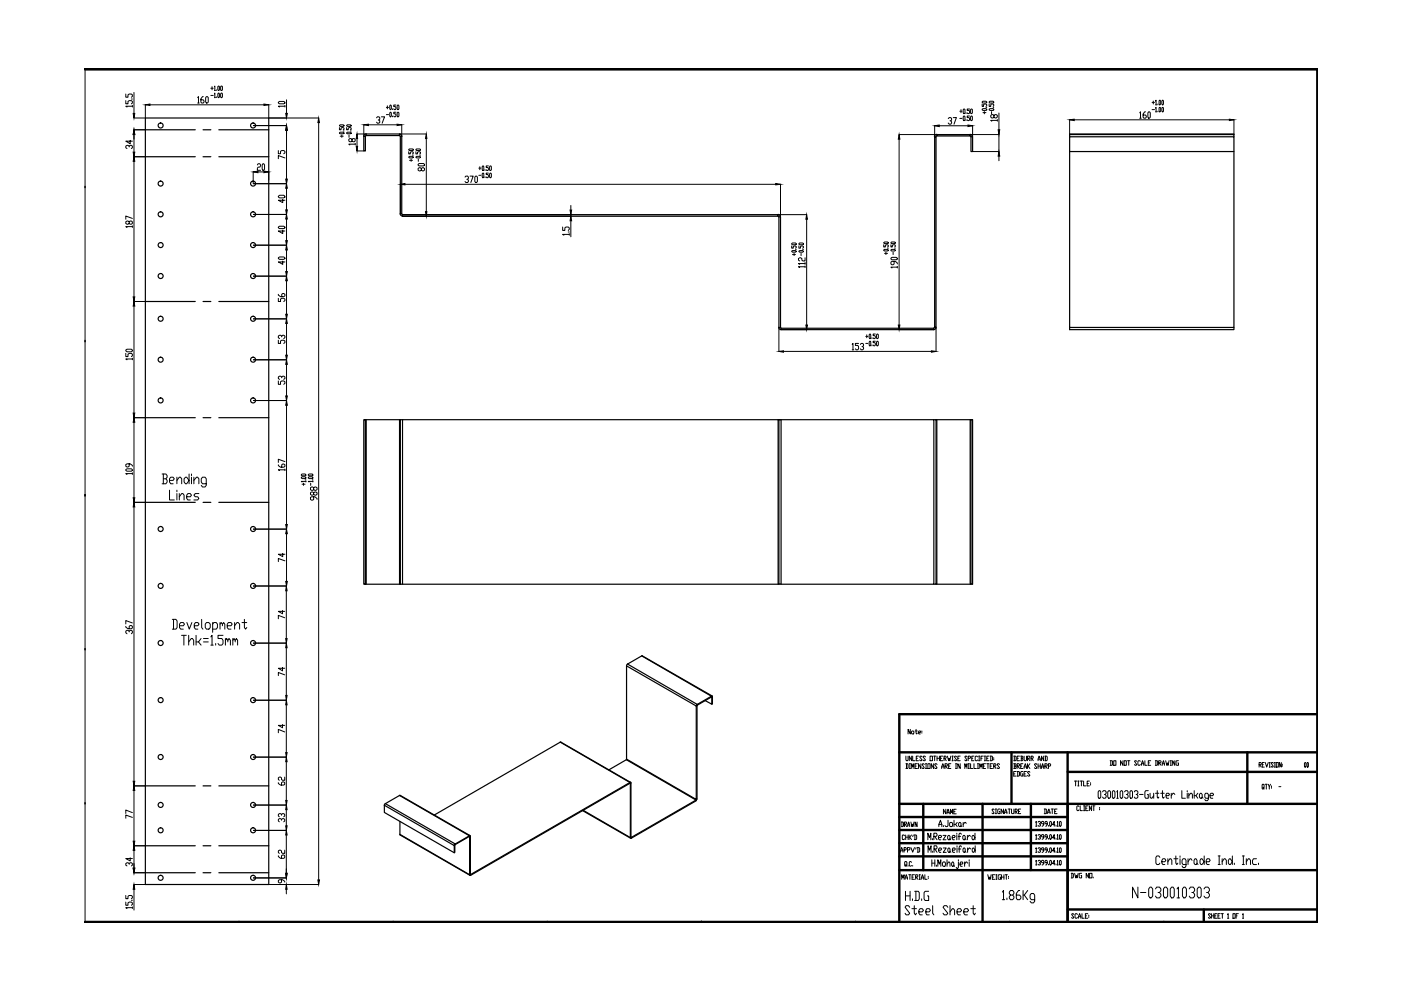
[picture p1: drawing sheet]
<svg xmlns="http://www.w3.org/2000/svg" width="297mm" height="210mm" viewBox="0 0 297 210" stroke-linecap="round" stroke-linejoin="round" font-family="sans-serif">
<!-- layer: 0 -->
<g fill="none" stroke="#000" stroke-width=".25">
<path d="M30.8 25h26.2v162.5h-26.2zM30.8 33.2h10.6M30.8 27.5h10.6M43.1 33.2h1.6M43.1 27.5h1.6M46.4 33.2h10.6M46.4 27.5h10.6M77.1 28.9v3.1h.4v-3.1M77.1 28.9h.4M77.6 28.4l-.4 .2-.1 .3M77.6 28.7l-.1 .2M77.6 28.4h7.1v.3h-7.1z"/>
<path d="M84.7 28.4l.4 .2 .1 .3M84.7 28.7l.1 .2M84.9 28.9h.3v16.4h-.3zM198.2 29h.3v40.4h-.3zM198.6 28.5l-.2 .1-.3 .4M198.6 28.8l-.1 .2M198.6 28.5h7.1v.3h-7.1zM205.7 28.5l.4 .2 .1 .3M205.7 28.8l.1 .2M205.9 29h.3v3.1h-.3zM226.8 29h34.8v3.1h-34.8zM226.8 29v-.5h34.8v.5"/>
<path d="M226.8 32.1v37.3h34.8v-37.3M226.8 28.5v-.1h34.8v.1M84.8 45.3l.1 .3 .4 .2M85.2 45.3l.1 .2M85.3 45.5h79.7v.3h-79.7zM165 45.5l.4 .2v.3M165 45.8l.1 .2M165.1 46h.4v23.4h-.4zM30.8 63.9h10.6M43.1 63.9h1.6M46.4 63.9h10.6M165.1 69.4l.2 .4 .3 .1"/>
<path d="M165.4 69.4l.2 .2M165.6 69.9v-.3h32.4v.3M165.6 69.9h32.4M198.1 69.4l-.1 .2M198.5 69.4l-.3 .4-.2 .1M226.8 69.4v.5h34.8v-.5M30.8 88.6h10.6M43.1 88.6h1.6M46.4 88.6h10.6M77.1 89h.4v34.9h-.4zM77.5 89h.1v34.9h-.1M77.6 89h7.1"/>
<path d="M84.9 89h.4v34.9h-.4zM84.9 89h-.2v34.9h.2M85.3 89h79.8M165 89v34.9h.1M165.1 89h.5v34.9h-.5zM165.6 89h32.4v34.9h-32.4M198 89h.5v34.9h-.5M198.5 89h.1v34.9h-.1M198.6 89h7.1M205.9 89h.3v34.9h-.3zM205.9 89h-.2v34.9h.2M30.8 106.5h10.6"/>
<path d="M43.1 106.5h1.6M46.4 106.5h10.6M77.6 123.9h7.1M85.3 123.9h79.7M136.2 139l-.2 .1M136.2 139.1l14.8 8.5M198.6 123.9h7.1M118.9 157.3h-.1M118.9 157.4l14.8 8.5M132.8 141.2l14.8 8.5v19.8l-14.8-8.5zM133 140.8l-.2 .3M133.1 140.8l3-1.7 14.7 8.5"/>
<path d="M133.1 140.8l14.7 8.6M147.6 149.7l.2-.1v19.8l-.3 .2 .1 .2-13.7 7.9v-.2M147.8 149.5l-.1 .1M147.8 149.3l-.2 .4M147.8 149.4v.1M150.8 147.6l.2 .1M150.8 147.8v-.2l-3 1.8M150.8 147.8l-3 1.7M150.8 147.8h.1M150.8 147.7l.1 .1M150.9 147.8v1.5l-1.4-.8M151 147.7v1.6h-.1"/>
<path d="M151 147.7l-.1 .1M30.8 166.6h10.6M30.8 179.3h10.6M43.1 166.6h1.6M43.1 179.3h1.6M46.4 166.6h10.6M46.4 179.3h10.6M81.5 170.7l14.8 8.6 .1-.1v1.5l-.1 .1v-1.5M81.5 170.7v1.6l14.8 8.5M81.7 170.4l-.2 .3M81.7 170.4l3-1.7 14.8 8.5-3 1.7zM84.8 176.9v.1"/>
<path d="M84.8 174.2v2.7l14.8 8.6M84.8 168.6h-.1M84.8 177l14.9 8.6M84.9 168.7l14.8 8.5M92.1 172.8l26.7-15.4 14.8 8.5v.2l-33.8 19.5M96.5 179.1l-.1 .1M96.5 178.9l-.2 .4M99.5 177.2l.2 .1M99.5 177.3v.1M99.5 177.2v.1l-3 1.8v-.2M99.5 177.3l.1 .1M99.7 177.3v8.1l-.1 .1v-8.1"/>
<path d="M99.7 177.3l-.1 .1M123.5 171.9l10.2 5.8M129.1 163.2l3.7-2.1 14.8 8.5-13.7 7.9M132.8 160.9v.2M133.5 165.9l.3 .1M133.6 165.9l-33.9 19.5M133.8 166l-.2 .1v11.5l.2 .1M133.8 166v11.5l-.2 .1-10-5.8M133.8 177.5h.1M147.7 169.4l-.2 .4M30.8 185h10.6M43.1 185h1.6"/>
<path d="M46.4 185h10.6M99.5 185.4l.3 .2M99.8 185.4v.2"/>
<circle cx="34.1" cy="26.6" r=".53"/>
<circle cx="34.1" cy="38.9" r=".53"/>
<circle cx="53.7" cy="26.6" r=".53"/>
<circle cx="53.7" cy="38.9" r=".53"/>
<circle cx="34.1" cy="45.4" r=".53"/>
<circle cx="34.1" cy="52" r=".53"/>
<circle cx="34.1" cy="58.5" r=".53"/>
<circle cx="53.7" cy="45.4" r=".53"/>
<circle cx="53.7" cy="52" r=".53"/>
<circle cx="53.7" cy="58.5" r=".53"/>
<circle cx="34.1" cy="76.3" r=".53"/>
<circle cx="34.1" cy="67.6" r=".53"/>
<circle cx="53.7" cy="76.3" r=".53"/>
<circle cx="53.7" cy="67.6" r=".53"/>
<circle cx="34.1" cy="84.9" r=".53"/>
<circle cx="53.7" cy="84.9" r=".53"/>
<circle cx="34.1" cy="112.2" r=".53"/>
<circle cx="53.7" cy="112.2" r=".53"/>
<circle cx="34.1" cy="136.3" r=".53"/>
<circle cx="34.1" cy="124.2" r=".53"/>
<circle cx="53.7" cy="136.3" r=".53"/>
<circle cx="53.7" cy="124.2" r=".53"/>
<circle cx="34.1" cy="148.4" r=".53"/>
<circle cx="53.7" cy="148.4" r=".53"/>
<circle cx="34.1" cy="170.7" r=".53"/>
<circle cx="34.1" cy="176" r=".53"/>
<circle cx="34.1" cy="160.5" r=".53"/>
<circle cx="53.7" cy="170.7" r=".53"/>
<circle cx="53.7" cy="176" r=".53"/>
<circle cx="53.7" cy="160.5" r=".53"/>
<circle cx="34.1" cy="186.1" r=".53"/>
<circle cx="53.7" cy="186.1" r=".53"/>
</g>
<g fill="none" stroke="#000" stroke-width=".21">
<path d="M18 14.6v181M26.7 19.9v.7h.4v-.5l.3-.2h.5l.2 .2v.3l-.2 .2M28.4 19.6v4.4M44.7 18.7h.5M45 18.4v.7M45.5 18.4l.1-.2v1M45.5 19.9l.1-.2v1M45.5 19.2h.2M45.9 19.1v.1M46.2 18.4l.1-.2 .2 .2-.1 .8-.2-.1zM46.3 19.7l.2 .2-.1 .8-.2-.2zM46.8 18.4l.1-.2 .3 .2-.2 .8-.2-.1z"/>
<path d="M46.9 19.7l.3 .2-.2 .8-.2-.2zM26.7 21.3v.7h.4v-.5l.3-.2h.5l.2 .2v.3l-.2 .2M27.4 31.2l-.3-.4-.4 .2v.3l.2 .2M27.4 31l.2-.2 .5 .2v.3l-.2 .2M27.6 29.8v.7l-.9-.6h1.4M27.9 21h.2M28.1 22.5h-1.4l.2 .2M28.1 22.4v.3M28.4 25h2.4M28.4 27.5h2.4M28.4 28.5v3.8M28.4 34.2v28.7"/>
<path d="M28.4 33.2h2.4M30.8 22.2v2.8M31.8 22.2h24.2M41.9 20.7l.2-.2v1.3M41.9 21.8h.3M43.1 20.5h-.2l-.3 .5v.6l.2 .2h.3l.2-.2-.2-.4h-.5M43.8 20.5l.4 .2v.9l-.2 .2-.4-.2v-.9zM44.7 20.2h.5M45.5 20.7h.2M45.9 20.5v.2M53.7 36.4v2.5M53.7 38.9h7"/>
<path d="M53.7 26.6h7M54.6 35l.1-.3h.4l.1 .3-.1 .4h-.4l-.1 .2v.5h.6M54.7 36.4h1.3M55.8 34.7l.3 .3v.9l-.2 .2-.3-.2v-.9zM57 22.2v2.8M57 36.4v1.8M57 25h10.6M59 31.9v.7h.5v-.5l.7-.2 .2 .2v.3l-.2 .2M59 21.7l.3-.2h.9l.2 .3-.2 .2h-.9zM60.4 33.5l-1.4-.5v.7M60.4 22.5h-1.4l.3 .2M60.4 22.4v.3"/>
<path d="M60.7 21.2v2.8M60.7 27.6v10.4M60.7 39.9v4.6M67.6 26v160.6M72 28.2l.8-.2 .1 .3-.8 .1zM72 27.1v.4h.3v-.3l.2-.1 .4 .1v.2l-.1 .1M72 26.6l.8-.1 .1 .2-.8 .1zM72.1 28.9h.7M72.5 28.6v.5M72.8 27.8h.1M73.5 28.2l.8-.2 .2 .3-.8 .1zM73.5 27.1v.4h.3v-.3l.2-.1 .5 .1v.2l-.2 .1"/>
<path d="M73.5 26.6l.8-.1 .2 .2-.8 .1zM74 28.6v.5M74.3 27.8h.2M74.6 29.5l.2-.1 .5 .1v.4l-.2 .2-.5-.2v-.4l-.2-.1-.4 .1v.4l.2 .2 .4-.2M75.3 30.6h-1.3l.2 .1M75.3 30.4v.3M75.7 28.4h1.9M75.7 32h1.4M75.7 29.4v1.6M77.1 26.5v2.4M78.1 26.5h6.1M79.8 25l.2-.2h.3l.2 .2v.2l-.3 .2"/>
<path d="M80.3 25.4l.2 .3-.2 .4h-.3l-.2-.2M80.9 24.8h.6l-.5 1.3M81.9 22.8h.5M81.9 24.3h.5M82.1 22.4v.7M82.8 22.3l.2 .1-.2 .8-.2-.1zM82.8 23.8l.2 .2-.2 .8-.2-.2zM83.2 23.1v.1M83.2 24.6v.2M83.9 22.3h-.4v.3h.3l.1 .2-.1 .4-.3-.1M83.9 23.8h-.4v.3h.3l.1 .5-.1 .2-.3-.2M84.3 22.3l.3 .1-.1 .8-.3-.1z"/>
<path d="M84.3 23.8l.3 .2-.1 .8-.3-.2zM84.8 28.4h5.6M84.9 39.1v6.2M85.2 26.5v2.4M85.9 39.1h78.6M86.7 33.3l.8-.2 .1 .3-.8 .1zM86.7 32.2v.4h.3v-.3l.2-.1 .4 .1-.1 .3M86.7 31.7l.8-.1 .1 .2-.8 .1zM86.8 34h.7M87.2 33.7v.5M87.5 32.9h.1M88.2 33.3l.8-.2 .2 .3-.9 .1z"/>
<path d="M88.2 32.2v.4h.3v-.3l.2-.1 .5 .1-.2 .3M88.2 31.7l.8-.1 .2 .2-.9 .1zM88.6 34.8l.3-.1h.9l.2 .3-.2 .2h-.9zM88.7 33.7v.5M89 32.9h.2M89.3 35.7l.3-.1 .4 .1v.4l-.2 .1-.5-.1v-.4l-.2-.1-.5 .1v.4l.3 .1 .4-.1M90.4 29.4v15.5M98.6 37.5l.2-.2h.3l.2 .5-.3 .2M99.1 38l.2 .3-.2 .4h-.3l-.2-.2M99.7 37.3h.6l-.5 1.4M100.8 37.3l.4 .2v1l-.2 .2-.3-.2v-1zM101.5 35.6h.5"/>
<path d="M101.5 37.2h.5M101.7 35.3v.7M102.4 35.2l.2 .1-.1 .9-.3-.2zM102.4 36.7l.2 .2-.1 .8-.3-.2zM102.8 36v.2M102.8 37.5v.2M103.5 35.2h-.4v.3l.4 .1-.1 .6-.3-.2M103.5 36.7h-.4v.3h.3l.1 .2-.1 .5-.3-.2M103.9 35.2l.3 .1-.1 .9-.3-.2zM103.9 36.7l.3 .2-.1 .8-.3-.2zM165.5 39.1v6.9M190.6 28.5h8"/>
<path d="M190.6 29.5v39.4M198.2 26.7v2.3M199.1 26.7h6.1M201 25.1l.3-.2h.3l.2 .5-.4 .2M201.6 25.6l.2 .3-.2 .4h-.3l-.3-.2M202.1 24.9h.7l-.5 1.4M203.5 23.6h.5M203.5 25.1h.5M203.8 23.2v.7M204.2 23.2l.1-.1 .3 .1-.1 .9-.3-.2zM204.3 24.6l.3 .2-.1 .8-.3-.2zM204.8 23.9v.2"/>
<path d="M204.8 25.4v.2M205.6 23.1h-.5v.3h.3l.2 .2-.2 .5-.3-.2M205.6 24.6h-.5v.3h.3l.2 .2-.2 .5-.3-.2M205.7 28.5h6.1v3.6h-5.6M205.8 23.2l.1-.1 .3 .1-.2 .9-.2-.2zM205.9 24.6l.3 .2-.2 .8-.2-.2zM206.2 26.7v2.3M208.2 23.2l.8-.2 .2 .3-.8 .1zM208.2 22.1v.5h.3v-.4l.2-.1 .5 .1-.2 .4M208.2 21.6l.8-.1 .2 .2-.8 .1zM208.4 23.9h.6M208.7 23.7v.4"/>
<path d="M209 22.8h.2M209.7 23.2l.9-.2 .1 .3-.8 .1zM209.7 22.1v.5h.4v-.4l.1-.1 .5 .1-.1 .4M209.7 21.6l.9-.1 .1 .2-.8 .1zM210.2 23.7v.4M210.6 22.8h.1M210.7 24.5l.3-.2 .5 .2v.3l-.3 .2-.5-.2v-.3l-.2-.2-.4 .2v.3l.2 .2 .4-.2M211.5 25.5h-1.4l.2 .2M211.5 25.4v.3M211.8 24v3.5M211.8 33.1v1M226.8 25.4v3.1"/>
<path d="M227.8 25.4h32.8M241.6 23.9l.2-.2v1.4M241.6 25.1h.4M242.9 23.7h-.2l-.3 .5v.6l.1 .3h.4l.1-.5-.1-.2h-.5M243.5 23.7l.4 .2v.9l-.2 .3-.3-.3v-.9zM244.3 21.7h.5M244.3 23.2h.5M244.5 21.4v.7M245 21.4l.1-.1v.9M245 22.9l.1-.1v.9M245 22.2h.2M245 23.7h.2"/>
<path d="M245.5 22.1v.1M245.5 23.6v.1M245.8 21.3l.3 .1-.1 .8-.3-.1zM245.8 22.8l.3 .1-.1 .8-.3-.1zM246.5 21.3l.2 .1-.1 .8-.3-.1zM246.5 22.8l.2 .1-.1 .8-.3-.1zM261.6 25.4v3.1M27.4 47l.5-.1 .2 .1v.4l-.5 .1-.2-.1v-.4l-.3-.1-.4 .1v.4l.2 .1 .5-.1M28.1 48h-1.4l.2 .2M28.1 46.3l-1.4-.5v.7M28.1 47.9v.3M53.7 58.5h7"/>
<path d="M53.7 52h7M53.7 45.5h7M59 54.7l.3-.2h.9l.2 .3-.2 .2h-.9zM59 48.1l.3-.1h.9l.2 .3-.2 .2h-.9zM59 41.6l.3-.2h.9l.2 .4-.2 .2h-.9zM59.9 55.4v.6l-.9-.5h1.4M59.9 48.8v.7l-.9-.5h1.4M59.9 42.3v.7l-.9-.5h1.4M60.7 46.4v4.6M60.7 53v4.6M60.7 59.5v7.1M85.4 45.5h35.6v.3h-35.6"/>
<path d="M119.3 48.1v.8h.5v-.6l.2-.2h.5l.2 .2v.3l-.2 .3M120.5 49.2h.2M120.7 49.7h-1.4l.2 .2M120.7 49.5v.4M121 43.6v.9M121 46.8v3.4M165 45.5h6M167.9 53.3l.8-.2 .1 .2-.8 .2zM167.9 52.2v.4h.3v-.3l.5-.1 .1 .1-.1 .3M167.9 51.6l.8-.1 .1 .3-.8 .1zM168 54h.7M168.4 53.7v.5"/>
<path d="M168.7 52.9h.1M169.4 53.3l.8-.2 .1 .2-.8 .2zM169.4 52.2v.4h.3l.1-.4 .5 .1-.1 .3M169.4 51.6l.8-.1 .1 .3-.8 .1zM169.8 53.7v.5M170.2 52.9h.1M170.7 56.6h-1.4l.2 .1M170.7 55.9h-1.4l.2 .1M170.7 54.7v.6h-.5l-.2-.1v-.4l-.2-.1-.5 .1v.4l.2 .1M170.7 55.7v.3M170.7 56.4v.3M171 46.5v22.4"/>
<path d="M187.4 53l.8-.1 .1 .2-.8 .1zM187.4 51.9v.5h.3l.1-.5 .5 .1v.3l-.1 .1M187.4 51.4l.8-.1 .1 .2-.8 .1zM187.5 53.7h.7M187.8 53.5v.5M188.2 52.6h.1M188.9 54.7l.2-.1h.9l.2 .3-.2 .2h-.9zM188.9 53l.8-.1 .1 .2-.8 .1zM188.9 51.9v.5h.3v-.4l.2-.1h.3l.1 .1-.1 .4M188.9 51.4l.8-.1 .1 .2-.8 .1zM189.4 53.5v.5M189.6 55.4v.6l-.2 .1-.5-.1v-.4l.2-.2h.7l.4 .4v.2"/>
<path d="M189.7 52.6h.1M190.2 56.6h-1.3l.2 .2M190.2 56.5v.3M26.7 74.9v.7h.4v-.5l.3-.2h.5l.2 .2v.3l-.2 .2M26.7 74.2l.2-.2h1l.2 .4-.2 .2h-1zM28.1 76.1h-1.4l.2 .2M28.1 75.9v.4M28.4 64.9v22.7M28.4 63.9h2.4M53.7 76.3h7M53.7 67.6h7M59 72.1v.7h.5v-.5l.7-.2 .2 .2v.3l-.2 .2"/>
<path d="M59 63.2v.7h.5v-.5l.7-.2 .2 .2v.4l-.2 .1M59 62.4v.2l.5 .3h.7l.2-.2v-.3l-.5-.2-.2 .2v.5M59.7 79.9l.2-.1 .5 .1v.4l-.2 .1M59.7 71.4l-.2-.3-.5 .1v.4l.3 .2M59.7 71.2l.2-.1 .5 .1v.4l-.2 .2M60.7 68.6v6.7M60.7 77.3v6.6M165.1 69.5v5M165.7 69.9h5.3M166.1 74.5h31.4M180.7 73l.1-.2v1.4M180.7 74.2h.3"/>
<path d="M182 72.8h-.6v.4h.5l.1 .3v.5l-.1 .2h-.4l-.1-.2M182.4 73l.2-.2h.3l.2 .2-.2 .5h-.1M182.9 73.5l.2 .2-.2 .5h-.3l-.2-.2M183.6 71.3h.4M183.6 72.8h.4M183.8 71v.6M184.4 70.8l.2 .2-.1 .8-.2-.2zM184.4 72.3l.2 .2-.1 .8-.2-.1zM184.9 71.6v.2M184.9 73.2v.1M185.6 70.8h-.5v.4h.4l.1 .1-.1 .5-.4-.2M185.6 72.3h-.5v.3h.4l.1 .2-.1 .5-.4-.1"/>
<path d="M186 70.8l.2 .2-.1 .8-.3-.2zM186 72.3l.2 .2-.1 .8-.3-.1zM190.6 69.9h7.4M198.5 69.5v5M26.7 99.6l.2-.2h1l.2 .3-.2 .2h-1zM27.4 98.3v.5l-.3 .2-.4-.2v-.3l.2-.2h.7l.5 .4v.1M28.4 89.5v16M28.4 88.6h2.4M53.7 84.9h7M59 98.6v.1l.5 .4h.7l.2-.2v-.3l-.5-.2-.2 .2v.5M59 80.8v.7h.5v-.6l.2-.1 .7 .1v.4l-.2 .2M59.7 80.1l-.2-.3-.5 .1v.4l.3 .1"/>
<path d="M60.4 99.6h-1.4l.3 .2M60.4 97.9l-1.4-.5v.6M60.4 99.4v.4M60.7 85.9v25.3M28.1 100.4h-1.4l.2 .2M28.1 100.2v.4M28.4 107.5v58.2M28.4 106.5h2.4M34.4 100.5h.8l.2 .3v.4l-.2 .3M34.6 101.5h.6l.2 .4v.3l-.2 .4h-.8M34.6 100.5v2.1M35.9 101.9h.8l.3-.4-.3-.3h-.5l-.3 .3v.7l.3 .4h.5"/>
<path d="M35.9 103.9v2.1h1.1M37.5 101.9l.5-.7h.3l.2 .3v1.1M37.5 101.2v1.4M37.5 103.9v.4M37.5 104.6v1.4M38 105.3l.5-.7h.3l.2 .4v1M38 104.6v1.4M39.3 101.2h.3l.5 .7-.5 .7h-.3l-.3-.4v-.7zM39.6 105.3h.7l.3-.3-.3-.4h-.5l-.2 .4v.7l.2 .3h.5M40.1 100.5v2.1M40.6 100.5v.3M40.6 101.2v1.4"/>
<path d="M41.1 101.9l.6-.7h.2l.3 .3v1.1M41.1 101.2v1.4M42.2 104.6h-.8l-.3 .4 .3 .3h.5l.3 .4-.3 .3h-.8M43.7 102.6h-.8l-.2-.4v-.7l.2-.3h.6l.2 .3v1.4l-.2 .4h-.6l-.2-.4M53.7 112.2h7M59.9 117.3v.7l-.9-.5h1.4M60.4 118.9l-1.4-.5v.7M60.7 113.2v10.1M63.9 101.2l.8-.1 .2 .2-.8 .2zM63.9 100.6l.8-.1 .2 .3-.8 .1zM64.1 102.7h.6M64.3 102.4v.5"/>
<path d="M64.7 101.7h.2M64.9 102.1h-1l.2 .1M64.9 101.9v.3M65.4 101.2l.8-.1 .1 .2-.8 .2zM65.4 100.6l.8-.1 .1 .3-.8 .1zM65.9 102.4v.5M66.2 101.7h.1M66.3 102.1h-.9l.1 .1M66.3 101.9v.3M66.5 105.3v.6l-.2 .1-.5-.1v-.4l.2-.2h.8l.4 .4v.2M66.5 104.5l.3-.2 .4 .2v.3l-.2 .2-.5-.2v-.3l-.2-.2-.5 .2v.3l.2 .2 .5-.2M66.5 103.4l.3-.1 .4 .1v.4l-.2 .2-.5-.2v-.4l-.2-.1-.5 .1v.4l.2 .2 .5-.2"/>
<path d="M26.7 132.8v.2l.4 .3h.8l.2-.2v-.3l-.5-.2-.2 .2v.5M27.4 134l-.3-.4-.4 .2v.4l.2 .2M27.4 133.8l.2-.2 .5 .2v.4l-.2 .2M28.1 132.1l-1.4-.5v.7M36.5 131.3h.8l.2 .4v1.4l-.2 .3h-.8M36.8 131.3v2.1M38.1 132.7h.8l.2-.4-.2-.3h-.6l-.2 .3v.8l.2 .3h.6M38.5 134.7h1M39 134.7v2.1M39.6 132l.5 1.4 .6-1.4M40 136.1l.6-.7h.2l.3 .4v1M40 134.7v2.1"/>
<path d="M41.2 132.7h.8l.2-.4-.2-.3h-.6l-.2 .3v.8l.2 .3h.6M41.6 134.7v2.1M42.1 136.1l.5 .7M42.6 135.4l-.5 .7h-.5M42.8 131.3v1.8l.2 .3M43.1 135.4h1.1M43.1 136.1h1.1M43.8 132h.5l.3 .3v.8l-.3 .3h-.5l-.3-.3v-.8zM44.7 135l.3-.3v2.1M44.7 136.8h.5M45.1 132.3l.2-.3h.5l.3 .3v.8l-.3 .3h-.7M45.1 132v2.1"/>
<path d="M45.7 136.4v.4M46.7 132.3l.2-.3 .3 .3v.4M46.7 132v1.4M47.2 132.3l.2-.3 .3 .3v1.1M47.3 134.7h-1.1v.7h.8l.3 .4v.6l-.3 .4h-.5l-.3-.4M47.8 135.8l.2-.4 .3 .4v.3M47.8 135.4v1.4M48.2 132.7h.8l.2-.4-.2-.3h-.6l-.2 .3v.8l.2 .3h.6M48.3 135.8l.3-.4 .3 .4v1M49.4 135.8l.2-.4 .3 .4v.3M49.4 135.4v1.4M49.7 132.7l.5-.7h.3l.3 .3v1.1"/>
<path d="M49.7 132v1.4M49.9 135.8l.2-.4 .3 .4v1M51.3 132h1M51.8 131.3v1.8l.3 .3 .2-.3M53.7 136.4h7M53.7 124.2h7M59.9 129.5v.6l-.9-.5h1.4M60.4 131l-1.4-.5v.7M60.7 125.3v10.1M60.7 137.3v10.1M53.7 148.5h7M59.9 153.6v.7l-.9-.5h1.4"/>
<path d="M59.9 141.5v.7l-.9-.5h1.4M60.4 155.2l-1.4-.6v.8M60.4 143.1l-1.4-.5v.7M60.7 149.4v10.2M193 154.6v1l-.5-1v1M193.4 155l.4 .2-.2 .4-.3-.2zM194 155h.5M194.2 154.6v.8l.2 .2 .1-.2M194.7 155.3h.4v-.3l-.4 .2 .2 .4h.2M195.5 155v.2M195.5 155.3v.1M28.1 173.3l-1.4-.5v.7"/>
<path d="M28.1 172.3l-1.4-.6v.8M28.4 167.6v10.8M28.4 166.6h2.4M28.4 179.3h2.4M53.7 176.1h7M53.7 170.7h7M53.7 160.5h7M59 165.9v.2l.5 .4h.7l.2-.2v-.4l-.5-.1-.2 .1v.6M59.7 173.9l-.2-.3h-.3l-.2 .1v.4l.2 .1M59.7 173.7l.2-.1 .5 .1v.4l-.2 .1M59.7 172.8l-.2-.3h-.3l-.2 .2v.3l.2 .2M59.7 172.7l.2-.2 .5 .2v.3l-.2 .2"/>
<path d="M60.4 164.8v.6h-.5l-.4-.6-.5 .1v.4l.2 .1M60.7 161.5v8.2M60.7 171.7v3.4M60.7 177v8.2M191.1 174.3h.3l.2 .2v.6l-.2 .2h-.3M191.2 174.3v1M191.8 174.8h.3l.1-.2-.1-.3h-.3v1M191.8 177.2l-.2-.2h-.2l-.1 .2 .1 .8 .4-.2M191.9 174.8l.3 .5M192 177v1M192 177.5h.5M192.1 160.3l.1 1 .3-.2v-.8"/>
<path d="M192.1 161.9h.3l.1 .2v.7l-.1 .1h-.3M192.2 161.9v1M192.4 175.3l.3-1 .2 1M192.4 174.9h.5M192.5 177v1M192.7 177v1M192.8 161.9h.2M192.8 162.9h.2M192.9 177.5l.4 .5M192.9 161.9v1M193.1 174.3l.2 1 .2-.5v.5l.3-1M193.1 179.7l.4 1 .4-1"/>
<path d="M193.3 177l-.6 .5M193.3 160.3v1l-.5-1v1M193.3 162.9v-1l.2 .7 .3-.7v1M193.5 160.3v1h.5M193.6 177l-.1 .4M193.8 177h.4l.2 .2v.6l-.2 .2h-.4M194 177v1M194 162.4h.3M194.2 179.7l-.1 .3M194.3 160.8h.2M194.4 174.3v1l-.4-1v1M194.5 179.7h.4l.1 .2v.6l-.1 .2h-.4"/>
<path d="M194.5 161.9h-.5v1h.5M194.6 179.7v1M194.7 160.3h-.4v1h.4M195.2 161.9v1l-.5-1v1M195.5 160.5l-.1-.2-.4 .2 .5 .6-.1 .2-.4-.2M196 162.1l-.2-.2-.3 .2 .5 .7-.2 .1-.3-.1M196.2 160.5l-.1-.2-.4 .2 .5 .6-.1 .2-.4-.2M196.2 161.9h.3M196.2 162.9h.3M196.3 161.9v1M196.7 161.9h.5v1h-.5zM196.7 178.1v-1.4l.4 .9 .3-.9v1.4"/>
<path d="M197.2 160.3h.5v1h-.5zM197.7 177.8v.3M198 161.9v1l-.6-1v1M198 160.3h.4M198 177.3h.5l.2-.2-.2-.4h-.5v1.4M198.2 160.3v1M198.2 177.3l.5 .8M198.7 162.1l-.2-.2-.3 .2 .5 .7-.2 .1-.3-.1M198.7 160.8h.5M198.7 160.3v1M199 177.6h.5l.1-.3-.1-.2h-.4l-.1 .2v.5l.1 .3h.4M199.1 175.3v-.5l.3-.9 .3 1.4"/>
<path d="M199.1 174.8h.6M199.2 160.3v1M199.4 160.8h.2M199.6 162.9l.3-1 .3 1M199.6 162.6h.6M199.9 160.3h-.5v1h.5M199.9 177.1h.7l-.7 1h.7M200 179.8h.6l-.6 .9h.6M200 175v.3M200.2 160.8l.4-.1-.1-.4h-.3v1M200.3 160.8l.3 .5M200.4 162.4h.3l.2-.1-.2-.4h-.3v1"/>
<path d="M200.5 162.4l.4 .5M200.5 171.6v1l-.5-1v1M200.8 172.6l.2-1 .3 1M200.8 172.3h.5M200.9 160.3l.2 1 .2-.5 .1 .5 .2-1M201 173.9v1.1l-.2 .3h-.3l-.1-.3M201.1 177.1l.3 .2v.5l-.1 .3-.4-.3v-.5zM201.1 179.8l.3 .2v.5l-.1 .2-.3-.2v-.5zM201.1 162.4h.3M201.4 177.8l.1 .3M201.5 174.4h.3l.2 .2v.4l-.2 .3h-.3l-.2-.3zM201.5 172.6v-1l.3 .7 .2-.7v1"/>
<path d="M201.6 161.9h-.5v1h.5M201.8 161.3h.3M201.8 160.3h.3M201.9 177.6h.5l.1-.3-.1-.2h-.3l-.2 .2v.5l.2 .3h.3M202 160.3v1M202.2 172.1h.3M202.3 173.9v1.4M202.6 161.9h.2M202.6 162.9h.2M202.6 174.8l.3 .5M202.7 161.9v1M202.7 171.6h-.5v1h.5"/>
<path d="M202.8 160.5l-.1-.2-.3 .2 .4 .6-.1 .2-.3-.2M202.9 176.7v.2M202.9 177.1v1M202.9 179.3v.3M202.9 179.8v.9M202.9 174.4l-.3 .4h-.3M203.1 160.8h.2M203.2 177.3h.5M203.4 174.4l.4 .2v.4l-.2 .3-.4-.3v-.4zM203.6 160.3h-.5v1h.5M203.6 161.9v1l-.5-1v1M203.8 175l.1 .3"/>
<path d="M203.8 176.9l-.1-.2-.4 .2v1.2M203.8 179.6l-.1-.3-.3 .3v1.1M204.2 174.4v.9M204.3 177.1l.3 .2v.5l-.1 .3-.4-.3v-.5zM204.3 179.8l.3 .2-.1 .7-.3-.2v-.5zM204.6 162.9v-1l.2 .7 .2-.7v1M204.6 177.8l.2 .3M204.9 174.6l-.3-.2-.4 .4M205 160.5l-.1-.2-.3 .2 .4 .6-.1 .2-.3-.2M205.1 177.1v1M205.1 179.8v.9M205.3 160.8l.5-.1-.1-.4h-.4v1"/>
<path d="M205.3 161.9h.2M205.3 162.9h.2M205.4 161.9v1M205.7 177.3l-.3-.2-.3 .5M205.8 161.9v1h.4M206 160.8h.2M206.2 177.1h.2l.3 .5-.3 .5-.3-.3v-.5zM206.3 179.8l.5 .5-.4 .4-.3-.2v-.5zM206.5 160.3h-.5v1h.5M206.5 161.9v1h.5M206.7 176.7v1.4M206.8 179.3v1.4"/>
<path d="M207.3 160.5l-.2-.2-.3 .2 .1 .8 .4-.2M207.3 161.9h.2M207.3 162.9h.2M207.3 161.9v1M207.5 161.3h.2M207.5 160.3h.2M207.6 160.3v1M207.7 162.9v-1l.3 .7 .2-.7v1M208 160.8h.2M208.5 160.3h-.5v1M208.5 162.4h.2M208.7 161.3h.3"/>
<path d="M208.7 160.3h.3M208.8 160.3v1M209 161.9h-.5v1h.5M209.2 160.8h.3M209.2 161.9h.5M209.5 161.9v1M209.7 160.3h-.5v1h.5M209.9 160.3h.4l.1 .2v.6l-.1 .2h-.4M209.9 162.4h.3M210.1 160.3v1M210.4 161.9h-.5v1h.5M210.7 162.4h.3l.2-.1-.2-.4h-.3v1"/>
<path d="M210.7 160.7v.1M210.7 161v.1M210.8 171.7l-.1-.2-.4 .2 .5 .7-.1 .1-.4-.1M210.8 162.4l.4 .5M211 172.5h.3M211 171.5h.3M211.2 171.5v1M211.9 162.1l-.1-.2-.4 .2 .5 .7-.1 .1-.4-.1M212 171.5h-.3l-.2 .2 .2 .8h.3v-.5h-.1M212.8 171.5v1l-.5-1v1M213 172.5l.2-1 .3 1M213 172.2h.5"/>
<path d="M213.7 171.5h.5M214 171.5v1M214.5 171.5v.9l.1 .1 .4-.1v-.9M214.9 160.3h.4l.1 .2v.6l-.1 .2h-.4M214.9 161.9h.4l.1 .2-.1 .3M214.9 164.1h.3M215.1 162.4h.2l.1 .4-.1 .1h-.4M215.1 160.3v1M215.1 161.9v1M215.2 172h.4l.1-.1-.1-.4h-.4v1M215.3 172l.4 .5M215.4 163.6h-.5v.9h.5"/>
<path d="M215.6 162.4h.4l.2-.1-.2-.4h-.4v1M215.6 163.6h.4l.2 .1v.7l-.2 .1h-.4M215.6 160.8h.3M215.8 162.4l.4 .5M215.8 163.6v.9M215.9 172h.3M216.2 160.3h-.6v1h.6M216.4 160.3h.3l.2 .2-.2 .3M216.4 171.5h-.5v1h.5M216.4 162.4h.2M216.5 160.8h.2l.2 .3-.2 .2h-.3M216.5 160.3v1"/>
<path d="M216.9 161.9h-.5v1h.5M216.9 163.6h-.4l-.1 .1 .1 .8h.4v-.4h-.2M217.1 160.3l.2 1 .3-.2v-.8M217.1 162.9l.3-1 .2 1M217.1 162.6h.5M217.1 164.1h.3M217.6 163.6h-.5v.9h.5M217.8 160.8l.6-.1-.2-.4h-.4v1M217.8 161.9v1M218 160.8l.4 .5M218 162.4l.4 .5M218.4 161.9l-.6 .5"/>
<path d="M218.4 163.7l-.4-.1-.2 .1 .6 .7-.2 .1-.4-.1M218.6 160.8l.5-.1-.2-.4h-.3v1M218.7 160.8l.4 .5M219.6 174.3l.1-.1v1M219.6 177.1l.1-.1v.9M219.6 179.9l.1-.2v1M219.6 175.2h.2M219.6 177.9h.2M219.8 162.1l-.1-.2-.4 .2 .5 .7-.1 .1-.4-.1M220.1 161.3l.2-1 .3 1M220.1 174.3l.4-.1 .1 .3-.3 .2M220.1 177.1l.4-.1 .1 .3-.3 .2"/>
<path d="M220.1 179.9l.4-.2 .1 .3-.3 .2M220.1 162.4h.5M220.1 161h.5M220.1 161.9v1M220.5 174.7l.1 .1-.1 .4-.4-.2M220.5 177.5l.1 .1-.1 .3-.4-.1M220.6 161.9v1M220.8 162.9l.3-1 .2 1M220.8 162.6h.5M221.3 160.3v1l-.5-1v1M221.3 174.7h-.4l-.1-.2 .1-.3 .4 .1v.5l-.4 .4M221.3 177.5h-.4l-.1-.2 .1-.3 .4 .1v.5l-.4 .3"/>
<path d="M221.4 171.5h.4l.1 .2v.7l-.5 .1M221.5 160.3h.4l.1 .2v.6l-.1 .2h-.4M221.5 162.4h.4l.1-.1-.1-.4h-.4v1M221.5 171.5v1M221.7 160.3v1M221.7 162.4l.3 .5M222 174.7h-.3l-.1-.2 .1-.3 .3 .1v.5l-.3 .4M222 177.5h-.3l-.1-.2 .1-.3 .3 .1v.5l-.3 .3M222.1 172.5l.3-1 .2 1M222.1 172.2h.5M222.3 162.4h.3l.2-.1-.2-.4h-.3v1M222.3 175v.2"/>
<path d="M222.3 177.8v.1M222.7 174.2l.2 .1-.1 .9-.3-.2zM222.7 177l.2 .1-.1 .8-.3-.1zM222.7 179.7l.2 .2-.1 .8-.3-.1zM222.9 171.5h.5M223.1 171.5v1M223.6 172h.3M223.6 174.8h-.5l.4-.6v1M223.6 177.6h-.5l.4-.6v.9M223.9 175v.2M223.9 177.8v.1M224.1 171.5h-.5v1h.5"/>
<path d="M224.2 174.3v-.1v1M224.2 177.1v-.1v.9M224.2 179.9v-.2v1M224.2 175.2h.2M224.2 177.9h.2M224.7 174.2l.3 .1-.1 .9-.3-.2zM224.7 177l.3 .1-.1 .8-.3-.1zM224.7 179.7l.3 .2-.1 .8-.3-.1zM227.8 165.6h.5M228 165.6v1M228.5 166.6h.3M228.5 165.6h.3"/>
<path d="M228.6 165.6v1M228.8 171l-.2-.1-.3 .1v.7l.1 .2 .4-.2M229 170.9v1h.5M229 165.6h.5M229.3 165.6v1M229.7 165.6v1h.6M229.7 170.9h.3M229.7 171.9h.3M229.9 170.9v1M230.2 171.4h.3M230.5 166.1h.3M230.7 170.9h-.5v1h.5"/>
<path d="M231 165.6h-.5v1h.5M231.2 165.9v.2M231.2 166.3v.2M231.4 170.9v1l-.4-1v1M231.7 170.9h.5M231.9 170.9v1M233 167.6h.2l.2 .3v1.1l-.2 .2h-.2l-.2-.2v-1.1zM233.1 171.2v.2M233.1 171.5v.2M233.8 167.9l.1-.3h.4l.2 .3v.3l-.4 .2M234.3 168.4l.2 .3v.3l-.2 .2h-.4l-.1-.2M235.1 167.6l.4 .3v1.1l-.3 .2-.3-.2v-1.1z"/>
<path d="M235.4 161.3l.5 .1v.7l-.1 .2h-.4M235.5 161.3v1M236 167.6l.4 .3v1.1l-.2 .2-.4-.2v-1.1zM236.1 161.3h.5v1h-.5zM236.8 167.9l.1-.3v1.6M236.8 169.2h.3M237.7 167.6l.3 .3v1.1l-.1 .2-.4-.2v-1.1zM238.1 161.3v1l-.5-1v1M238.3 161.3h.5v1h-.5zM238.4 167.9l.2-.3h.4l.2 .6-.2 .2h-.2M239 168.4l.2 .3-.2 .5h-.4l-.2-.2M239.1 161.3h.5"/>
<path d="M239.3 161.3v1M239.7 167.6h.2l.2 .3v1.1l-.2 .2h-.2l-.1-.2v-1.1zM240.5 167.9l.2-.3h.3l.3 .3v.3l-.4 .2M241 161.4l-.1-.1-.4 .1 .5 .7-.1 .2-.4-.2M241 168.4l.3 .3v.3l-.3 .2h-.3l-.2-.2M241.6 168.4h.8M241.8 161.4l-.2-.1-.3 .1 .1 .9 .4-.2M242 162.3l.2-1 .3 1M242 161.9h.5M242.7 161.3v1h.5M243.5 167.6h-.6l-.2 .3v1.1l.2 .2h.6v-.8h-.2M243.5 161.8h.2"/>
<path d="M243.8 168.2v.8l.3 .2h.1l.4-.5M244 161.3h-.5v1h.5M244.6 168.2v1M244.9 161.3l.5 .1v.7l-.1 .2h-.4M245 168.2h.7M245.1 161.3v1M245.4 167.6v1.4l.1 .2 .2-.2M245.7 161.8h.3l.2-.4-.5-.1v1M245.8 161.8l.4 .5M246.1 168.2h.7M246.4 162.3l.3-1 .2 1M246.4 161.9h.5"/>
<path d="M246.5 167.6v1.4l.1 .2 .2-.2M247.1 161.3l.3 1 .1-.5 .2 .5 .2-1M247.2 168.7h.6l.1-.3-.1-.2h-.4l-.2 .2v.6l.2 .2h.4M248.1 161.3h.3M248.1 162.3h.3M248.2 161.3v1M248.3 168.2v1M249.1 161.3v1l-.5-1v1M249.1 168.4l-.4-.2-.4 .5M249.9 161.3l-.6 .1 .2 .9h.4v-.5h-.2M250.6 167.6v1.6h.7M251.7 167.6v.3"/>
<path d="M251.7 168.2v1M252.1 168.7l.3-.5h.2l.2 .2v.8M252.1 168.2v1M253.2 167.6v1.6M253.6 168.7l.4 .5M254 168.2l-.4 .5h-.4M254.5 168.2l.4 .2v.6l-.2 .2-.4-.2v-.6zM254.9 169l.2 .2M256.2 169.2h-.6l-.2-.2v-.6l.2-.2h.4l.2 .2v1.1l-.2 .3h-.4l-.2-.3M256.5 168.7h.6l.2-.3-.2-.2h-.3l-.3 .2v.6l.3 .2h.3M267 162.1l.4-.1-.1-.3h-.3v.9M267.1 162.1l.3 .5"/>
<path d="M267.6 162.1h.2M267.8 167l.1 .1-.2 .2-.1-.8 .1-.2h.2l.1 1M268.1 161.7h-.5v.9h.5M268.2 166.3h.5M268.3 161.7l.3 .9 .3-.9M268.5 166.3v1M268.9 166.3l.2 1M269.1 162.6h.2M269.1 161.7h.2M269.2 161.7v.9M269.4 166.3l-.3 .5M269.6 166.6v.2"/>
<path d="M269.6 167v.1M270 161.8l-.1-.1h-.3l-.1 .1 .5 .7-.1 .1h-.3l-.1-.1M270.2 162.6h.2M270.2 161.7h.2M270.3 161.7v.9M270.6 161.7h.4v.9h-.4zM271.1 166.8h.5M271.7 161.7v.9l-.5-.9v.9M271.9 162v.1M271.9 162.3v.2M276.7 161.7l.2 .1-.1 .8-.2-.1zM277.2 161.7l.2 .1-.1 .8-.2-.1z"/>
<path d="M26.7 191.3v.6h.4v-.5l.3-.1h.5l.2 .1v.4l-.2 .1M26.7 189.9v.6h.4v-.5l.3-.1h.5l.2 .1v.4l-.2 .1M27.4 183.3l-.3-.4-.4 .2v.3l.2 .2M27.4 183.1l.2-.2 .5 .2v.3l-.2 .2M27.6 181.9v.6l-.9-.5h1.4M27.9 190.9h.2M28.1 192.4h-1.4l.2 .2M28.1 192.3v.3M28.4 180.3v3.8M28.4 188.6v4.4M28.4 185h2.4M28.4 187.5h2.4"/>
<path d="M53.7 186.1h7M57 187.5h10.6M59 181.4v.2l.5 .4h.7l.2-.2v-.4l-.2-.1-.5 .1v.6M59.7 186.5v.5l-.2 .2-.5-.2v-.3l.2-.2h.7l.5 .4v.1M60.4 180.3v.6h-.5l-.4-.6-.5 .1v.4l.2 .1M60.7 188.6v.9M190.9 180.7l.3-1 .2 1M190.9 180.4h.5M191.2 186.4v-.9l.2 .6 .3-.6v.9M191.7 180.2h.3l.2-.2-.2-.3h-.3v1M191.9 186.4l.3-.9 .2 .9M191.9 186.1h.5"/>
<path d="M192 189v1.9M192 189.9h1M192 183.3l.2 .2-.3 .1v-.9l.4 .1-.1 .7 .1 .1M192.4 180.2h.4l.1-.2-.1-.3h-.4v1M192.5 183.5v.1M192.7 185.5h.4M192.9 192.4l-.3-.4h-.5l-.2 .4 1 1.2-.3 .4h-.5l-.2-.4M192.9 185.5v.9M193 189v1.9M193.3 182.8l-.2-.1-.3 .1v.7l.1 .1 .4-.1M193.3 192.7h1M193.4 186h.2"/>
<path d="M193.5 190.6v.3M193.5 183.5v.1M193.8 192v1.6l.3 .4 .2-.4M193.9 185.5h-.5v.9h.5M193.9 189h.8l.2 .3v1.3l-.2 .3h-.8M194.1 186h.4l.1-.2-.1-.3h-.4v.9M194.2 189v1.9M194.2 186l.4 .4M194.8 193.3h.7l.3-.3-.3-.3h-.4l-.3 .3v.6l.3 .4h.4M194.9 185.5h.2M194.9 186.4h.2M195 185.5v.9"/>
<path d="M195.3 186.4l.3-.9 .2 .9M195.3 186.1h.5M195.4 190.6v.3M196.1 185.5v.9h.5M196.3 193.3h.7l.3-.3-.3-.3h-.5l-.2 .3v.6l.2 .4h.5M196.8 180.7v-1.4l.3 1 .3-1v1.4M196.8 185.8v.2M196.8 186.1v.2M196.9 189h-.8l-.2 .3v1.3l.2 .3h.8v-1h-.3M197.6 182.3v1.4M197.6 183h.6M197.7 192v1.6l.3 .4"/>
<path d="M197.7 180.5v.2M198 180h.5l.2-.2-.2-.5h-.5v1.4M198.2 182.3v1.4M198.2 180l.5 .7M198.5 183.4v.3M198.8 183.7v-1.4l.4 .9 .3-.9v1.4M199 180.3h.5l.1-.3-.1-.2h-.3l-.2 .2v.5l.2 .2h.3M200 182.8h.3l.1 .2-.1 .7h-.3l-.2-.3zM200.8 183.2l.5-.4 .1 .2v.7M200.8 182.3v1.4M201 192.4l-.3-.4h-.5l-.3 .4 1.1 1.2-.3 .4h-.5l-.3-.4M201.4 193.3l.5-.6h.2l.3 .3v1"/>
<path d="M201.4 180.5l.2 .2M201.4 192v2M201.9 180.3h.5l.2-.3-.2-.2h-.3l-.2 .2 .2 .7h.3M201.9 182.8l.3 .2-.1 .7-.3-.3zM202.2 183.4l.2 .3M202.9 193.3h.7l.3-.3-.3-.3h-.4l-.3 .3v.6l.3 .4h.4M203.2 182.8v1.1l-.2 .3-.3-.3M203.2 180h.5M203.2 182.3v.2M203.5 183.2h.5l.2-.2-.2-.2h-.3l-.2 .2 .2 .7h.3M204.3 193.3h.8l.3-.3-.3-.3h-.5l-.3 .3v.6l.3 .4h.5M204.5 182.8v.9"/>
<path d="M204.6 180.5l.2 .2M205.1 183l-.3-.2-.3 .4M205.5 182.3v.2M205.5 182.8v.9M205.8 180l-.3-.2-.4 .5M205.8 192.7h1M206.3 192v1.6l.3 .4 .2-.4M209.4 185.5l.3 .9 .1-.4 .1 .4 .2-.9M210.4 186h.3M210.9 185.5h-.5v.9h.5M211.2 185.5h.2M211.2 186.4h.2"/>
<path d="M211.2 185.5v.9M212.1 185.5h-.3l-.2 .1 .2 .8h.3v-.4h-.1M212.3 186h.6M212.3 185.5v.9M212.5 189.1l.3-.3v2M212.5 190.8h.5M212.9 185.5v.9M213.1 185.5h.5M213.4 185.5v.9M213.5 190.4v.4M213.8 185.8v.2M213.8 186.1v.2"/>
<path d="M214.2 189.8l-.2-.4v-.3l.2-.3h.5l.3 .3v.3l-.3 .4h-.5l-.2 .3v.3l.2 .4h.5l.3-.4v-.3l-.3-.3M216.2 188.8h-.3l-.4 .6v1l.2 .4h.5l.3-.4v-.3l-.3-.3h-.7M216.9 188.8v2M217.2 189.8l.7 1M217.9 188.8l-.7 1h-.3M219.4 190.8h-.7l-.3-.4v-.6l.3-.4h.4l.3 .4v1.3l-.3 .3h-.4l-.3-.3M219.6 182.6l.1-.2v1M219.6 180.7h.2M219.6 183.4h.2M220.1 182.6l.4-.2 .1 .4-.3 .1M220.5 180.2l.1 .2-.1 .3-.4-.1M220.5 182.9l.1 .2-.1 .3-.4-.2"/>
<path d="M221.3 180.2h-.4l-.1-.2 .1-.3 .4 .2v.5l-.4 .3M221.3 182.9h-.4l-.1-.1 .1-.4 .4 .2v.5l-.4 .3M222 180.2h-.3l-.1-.2 .1-.3 .3 .2v.5l-.3 .3M222 182.9h-.3l-.1-.1 .1-.4 .3 .2v.5l-.3 .3M222.3 180.6v.1M222.3 183.2v.2M222.7 182.4l.2 .2-.1 .8-.3-.2zM223.6 180.4h-.5l.4-.7v1M223.6 183.1h-.5l.4-.7v1M223.9 180.6v.1M223.9 183.2v.2M224.2 182.6v-.2v1"/>
<path d="M224.2 180.7h.2M224.2 183.4h.2M224.7 182.4l.3 .2-.1 .8-.3-.2zM227.1 185.2h.4l.1 .1v.7l-.1 .1h-.4M227.2 185.2v.9M227.7 193.9l-.2-.2-.3 .2 .5 .6-.2 .2-.3-.2M227.8 185.2l.3 .9 .1-.5 .1 .5 .3-.9M228.4 193.9l-.1-.2-.4 .2 .1 .8 .4-.2M228.6 194.7l.3-1 .3 1M228.6 194.4h.6M229.3 185.2h-.4l-.1 .1 .1 .8h.4v-.5h-.1M229.4 193.7v1h.5"/>
<path d="M230.1 194.2h.3M230.6 193.7h-.5v1h.5M230.8 185.2v.9l-.5-.9v.9M230.8 194v.2M230.8 194.4v.1M231 185.2h.5v.9h-.5zM231.8 186v.1M241.3 188.1v2.3l-1.2-2.3v2.3M241.8 189.2h1.2M243.8 188.1h.3l.3 .4v1.5l-.3 .4h-.3l-.3-.4v-1.5zM245 188.5l.2-.4h.6l.3 .4v.3l-.3 .4h-.3M245.8 189.2l.3 .4v.4l-.3 .4h-.6l-.2-.4"/>
<path d="M245.9 181.8l-.2-.3h-.4l-.2 .3v1.2l.2 .3h.4l.2-.3M246.3 182.7h.7l.2-.3-.2-.3h-.5l-.2 .3v.6l.2 .3h.5M247 188.1h.3l.3 .4v1.5l-.3 .4h-.3l-.3-.4v-1.5zM247.6 182.7l.4-.6h.2l.3 .3v.9M247.6 182.1v1.2M248.4 188.1h.3l.3 .4v1.5l-.3 .4h-.3l-.3-.4v-1.5zM248.9 182.1h.8M249.3 181.5v1.5l.2 .3 .2-.3M249.6 188.5l.3-.4v2.3M249.6 190.4h.5M250.2 181.5v.3M250.2 182.1v1.2"/>
<path d="M251 188.1h.2l.3 .4v1.5l-.3 .4h-.2l-.3-.4v-1.5zM251.5 183.3h-.7l-.2-.3v-.6l.2-.3h.4l.3 .3v1.2l-.3 .3h-.4l-.2-.3M251.9 182.1v1.2M252.1 188.5l.3-.4h.6l.3 .4v.3l-.3 .4h-.3M252.7 182.4l-.2-.3h-.2l-.4 .6M253 189.2l.3 .4v.4l-.3 .4h-.6l-.3-.4M253.4 182.1h.2l.2 .3v.6l-.2 .3h-.2l-.2-.3v-.6zM253.8 183l.2 .3M254.1 188.1h.3l.3 .4v1.5l-.3 .4h-.3l-.3-.4v-1.5zM254.6 182.1h.2l.5 .6-.5 .6h-.2l-.2-.3v-.6zM255.3 188.5l.3-.4h.5l.3 .4v.3l-.3 .4h-.3M255.3 181.5v1.8"/>
<path d="M255.7 182.7h.7l.2-.3-.2-.3h-.5l-.2 .3v.6l.2 .3h.5M256.1 189.2l.3 .4v.4l-.3 .4h-.5l-.3-.4M256.7 193.9l-.2-.2-.3 .2 .5 .6-.2 .2-.3-.2M256.9 194.2h.4M256.9 193.7v1M257.3 193.7v1M257.6 194.2h.2M258 193.7h-.4v1h.4M258.2 194.2h.3M258.3 181.5h.4M258.3 183.3h.4M258.5 181.5v1.8"/>
<path d="M258.7 193.7h-.5v1h.5M258.9 193.7h.5M259.1 182.7l.4-.6h.3l.2 .3v.9M259.1 182.1v1.2M259.2 193.7v1M260.3 193.9l.1-.2v1M260.3 194.7h.2M260.6 182.1h.3l.4 .6-.4 .6h-.3l-.2-.3v-.6zM261.3 181.5v1.8M261.4 193.7h.5v1h-.5zM261.7 183v.3M262.1 194.2h.2"/>
<path d="M262.6 193.7h-.5v1M263.4 181.5h.4M263.4 183.3h.4M263.4 193.9l.2-.2v1M263.4 194.7h.3M263.6 181.5v1.8M264.2 182.7l.5-.6h.2l.2 .3v.9M264.2 182.1v1.2M266.4 182.1h-.6l-.2 .3v.6l.2 .3h.6M266.8 183v.3"/>
</g>
<g fill="#000" stroke="#000" stroke-width=".21">
<path d="M28.4 27.5l.2 1h-.4zM28.2 24h.4l-.2 1zM28.2 32.3h.4l-.2 .9zM28.4 33.2l.2 1h-.4zM30.8 22.2l1-.1v.3zM53.7 36.4l1-.1v.3zM56 22.1l1 .1-1 .2zM56 36.3l1 .1-1 .2zM60.7 38.9l.2 1h-.3zM60.6 38h.3l-.2 .9zM60.7 26.6l.2 1h-.3zM60.6 24h.3l-.2 1z"/>
<path d="M67.6 25l.1 1h-.3zM75.7 28.4l.1 1h-.3zM75.5 31h.3l-.1 1zM77.1 26.5l1-.2v.3zM84.2 26.3l1 .2-1 .1zM84.9 39.1l1-.2v.3zM90.4 28.4l.1 1h-.3zM164.5 38.9l1 .2-1 .1zM190.6 28.5l.2 1h-.3zM198.2 26.7l.9-.2v.3zM205.2 26.5l1 .2-1 .1zM211.8 32.1l.2 1h-.4z"/>
<path d="M211.6 27.5h.4l-.2 1zM226.8 25.4l1-.1v.3zM260.6 25.3l1 .1-1 .2zM60.7 58.5l.2 1h-.3zM60.6 57.6h.3l-.2 .9zM60.7 52l.2 1h-.3zM60.6 51h.3l-.2 1zM60.7 45.5l.2 .9h-.3zM60.6 44.5h.3l-.2 1zM90.2 44.9h.3l-.1 .9zM120.9 44.5h.3l-.2 1zM121 45.8l.2 1h-.3z"/>
<path d="M171 45.5l.2 1h-.3zM28.2 62.9h.4l-.2 1zM28.4 63.9l.2 1h-.4zM60.7 76.3l.2 1h-.3zM60.6 75.3h.3l-.2 1zM60.7 67.6l.2 1h-.3zM60.6 66.6h.3l-.2 1zM165.1 74.5l1-.1v.3zM170.9 68.9h.3l-.2 1zM190.5 68.9h.3l-.2 1zM197.5 74.4l1 .1-1 .2zM28.2 87.6h.4l-.2 1z"/>
<path d="M28.4 88.6l.2 .9h-.4zM60.7 84.9l.2 1h-.3zM60.6 83.9h.3l-.2 1zM28.2 105.5h.4l-.2 1zM28.4 106.5l.2 1h-.4zM60.7 112.2l.2 1h-.3zM60.6 111.2h.3l-.2 1zM60.7 136.4l.2 .9h-.3zM60.6 135.4h.3l-.2 1zM60.7 124.2l.2 1.1h-.3zM60.6 123.3h.3l-.2 .9zM60.6 159.6h.3l-.2 .9z"/>
<path d="M60.7 148.5l.2 .9h-.3zM60.6 147.4h.3l-.2 1.1zM28.2 165.7h.4l-.2 .9zM28.4 166.6l.2 1h-.4zM28.2 178.4h.4l-.2 .9zM60.7 176.1l.2 .9h-.3zM60.6 175.1h.3l-.2 1zM60.7 170.7l.2 1h-.3zM60.6 169.7h.3l-.2 1zM60.7 160.5l.2 1h-.3zM28.4 179.3l.2 1h-.4zM28.2 184.1h.4l-.2 .9z"/>
<path d="M28.4 187.5l.2 1.1h-.4zM60.6 185.2h.3l-.2 .9zM60.7 187.5l.2 1.1h-.3zM67.4 186.6h.3l-.1 .9z"/>
</g>
<g fill="none" stroke="#000" stroke-width=".51">
<path d="M190.7 159.5h88.7M214.5 159.5v10.9M226.4 159.5v36.1M264.5 159.5v10.9M279.4 151.4h-88.7v44.1M190.7 170.4h88.7M190.7 178.8h35.7M190.7 176h35.7M190.7 173.2h35.7M195.7 170.4v14.1M208.3 170.4v25.1M218.6 170.4v14.1"/>
<path d="M226.4 163.7h53M190.7 184.5h88.7M190.7 181.6h35.7M226.4 192.8h53M255.2 192.8v2.8"/>
</g>
<path d="M18 14.6h261.4v181h-261.4" fill="none" stroke="#000" stroke-width=".72"/>
<g fill="#000">
<circle cx="50.7" cy="14.6" r=".17"/>
<circle cx="83.4" cy="14.6" r=".17"/>
<circle cx="116" cy="14.6" r=".17"/>
<circle cx="148.7" cy="14.6" r=".17"/>
<circle cx="181.4" cy="14.6" r=".17"/>
<circle cx="214.1" cy="14.6" r=".17"/>
<circle cx="246.8" cy="14.6" r=".17"/>
<circle cx="18" cy="39.8" r=".17"/>
<circle cx="279.4" cy="39.8" r=".17"/>
<circle cx="18" cy="72.4" r=".17"/>
<circle cx="279.4" cy="72.4" r=".17"/>
<circle cx="18" cy="105.1" r=".17"/>
<circle cx="279.4" cy="105.1" r=".17"/>
<circle cx="18" cy="137.8" r=".17"/>
<circle cx="279.4" cy="137.8" r=".17"/>
<circle cx="18" cy="170.4" r=".17"/>
<circle cx="279.4" cy="170.4" r=".17"/>
<circle cx="50.7" cy="195.6" r=".17"/>
<circle cx="83.4" cy="195.6" r=".17"/>
<circle cx="116" cy="195.6" r=".17"/>
<circle cx="148.7" cy="195.6" r=".17"/>
<circle cx="181.4" cy="195.6" r=".17"/>
<circle cx="214.1" cy="195.6" r=".17"/>
<circle cx="246.8" cy="195.6" r=".17"/>
</g>
</svg>
